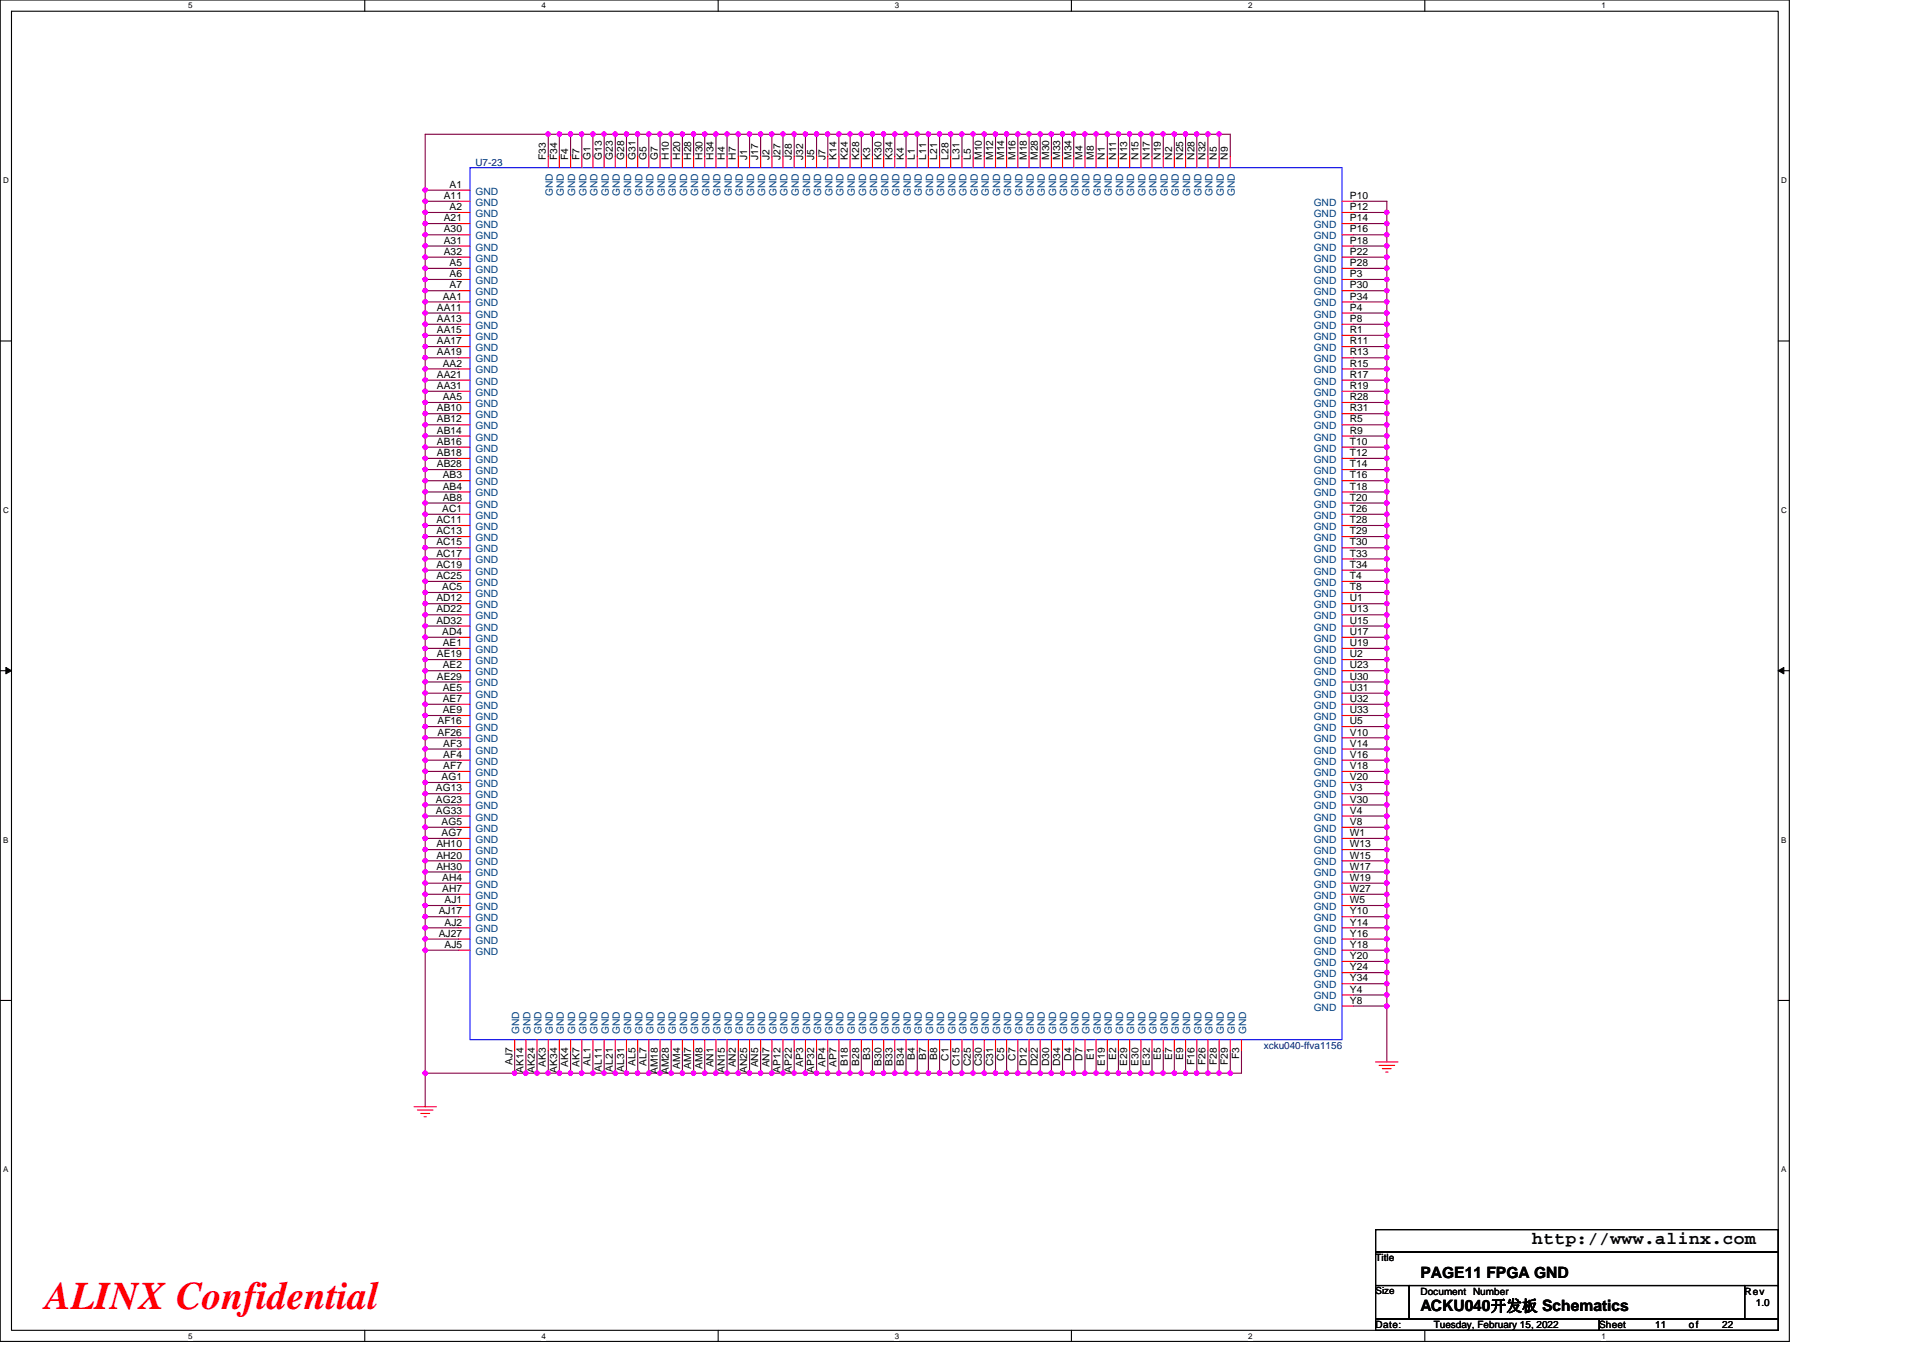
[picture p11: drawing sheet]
<svg xmlns="http://www.w3.org/2000/svg" width="297mm" height="210mm" viewBox="0 0 297 210" stroke-linecap="round" stroke-linejoin="round" font-family="sans-serif">
<defs><g id="words">
<text font-size="6" fill="#f00" x="7" y="202.3">ALINX Confidential</text>
<text font-size="2.8" x="236.7" y="192.3">http://www.alinx.com</text>
<g font-size="2.4">
<text x="219.4" y="197.4">PAGE11 FPGA GND</text>
<text x="219.4" y="202.6">ACKU040开发板 Schematics</text>
</g>
<g font-size="1.5">
<text x="69.4" y="29">A1</text>
<text x="84.3" y="24.7" transform="rotate(-90 84.3 24.7)">F33</text>
<text x="86" y="24.7" transform="rotate(-90 86 24.7)">F34</text>
<text x="87.8" y="24.7" transform="rotate(-90 87.8 24.7)">F4</text>
<text x="89.5" y="24.7" transform="rotate(-90 89.5 24.7)">F7</text>
<text x="91.2" y="24.7" transform="rotate(-90 91.2 24.7)">G1</text>
<text x="93" y="24.7" transform="rotate(-90 93 24.7)">G13</text>
<text x="94.7" y="24.7" transform="rotate(-90 94.7 24.7)">G23</text>
<text x="96.4" y="24.7" transform="rotate(-90 96.4 24.7)">G28</text>
<text x="98.1" y="24.7" transform="rotate(-90 98.1 24.7)">G31</text>
<text x="99.9" y="24.7" transform="rotate(-90 99.9 24.7)">G5</text>
<text x="101.6" y="24.7" transform="rotate(-90 101.6 24.7)">G7</text>
<text x="103.3" y="24.7" transform="rotate(-90 103.3 24.7)">H10</text>
<text x="105" y="24.7" transform="rotate(-90 105 24.7)">H20</text>
<text x="106.8" y="24.7" transform="rotate(-90 106.8 24.7)">H28</text>
<text x="108.5" y="24.7" transform="rotate(-90 108.5 24.7)">H30</text>
<text x="110.2" y="24.7" transform="rotate(-90 110.2 24.7)">H34</text>
<text x="111.9" y="24.7" transform="rotate(-90 111.9 24.7)">H4</text>
<text x="113.7" y="24.7" transform="rotate(-90 113.7 24.7)">H7</text>
<text x="115.4" y="24.7" transform="rotate(-90 115.4 24.7)">J1</text>
<text x="117.1" y="24.7" transform="rotate(-90 117.1 24.7)">J17</text>
<text x="118.9" y="24.7" transform="rotate(-90 118.9 24.7)">J2</text>
<text x="120.6" y="24.7" transform="rotate(-90 120.6 24.7)">J27</text>
<text x="122.3" y="24.7" transform="rotate(-90 122.3 24.7)">J28</text>
<text x="124.1" y="24.7" transform="rotate(-90 124.1 24.7)">J32</text>
<text x="125.8" y="24.7" transform="rotate(-90 125.8 24.7)">J5</text>
<text x="127.5" y="24.7" transform="rotate(-90 127.5 24.7)">J7</text>
<text x="129.2" y="24.7" transform="rotate(-90 129.2 24.7)">K14</text>
<text x="131" y="24.7" transform="rotate(-90 131 24.7)">K24</text>
<text x="132.7" y="24.7" transform="rotate(-90 132.7 24.7)">K28</text>
<text x="134.4" y="24.7" transform="rotate(-90 134.4 24.7)">K3</text>
<text x="136.1" y="24.7" transform="rotate(-90 136.1 24.7)">K30</text>
<text x="137.9" y="24.7" transform="rotate(-90 137.9 24.7)">K34</text>
<text x="139.6" y="24.7" transform="rotate(-90 139.6 24.7)">K4</text>
<text x="141.3" y="24.7" transform="rotate(-90 141.3 24.7)">L1</text>
<text x="143" y="24.7" transform="rotate(-90 143 24.7)">L11</text>
<text x="144.8" y="24.7" transform="rotate(-90 144.8 24.7)">L21</text>
<text x="146.5" y="24.7" transform="rotate(-90 146.5 24.7)">L28</text>
<text x="148.2" y="24.7" transform="rotate(-90 148.2 24.7)">L31</text>
<text x="150" y="24.7" transform="rotate(-90 150 24.7)">L5</text>
<text x="151.7" y="24.7" transform="rotate(-90 151.7 24.7)">M10</text>
<text x="153.4" y="24.7" transform="rotate(-90 153.4 24.7)">M12</text>
<text x="155.1" y="24.7" transform="rotate(-90 155.1 24.7)">M14</text>
<text x="156.9" y="24.7" transform="rotate(-90 156.9 24.7)">M16</text>
<text x="158.6" y="24.7" transform="rotate(-90 158.6 24.7)">M18</text>
<text x="160.3" y="24.7" transform="rotate(-90 160.3 24.7)">M28</text>
<text x="162" y="24.7" transform="rotate(-90 162 24.7)">M30</text>
<text x="163.8" y="24.7" transform="rotate(-90 163.8 24.7)">M33</text>
<text x="165.5" y="24.7" transform="rotate(-90 165.5 24.7)">M34</text>
<text x="167.2" y="24.7" transform="rotate(-90 167.2 24.7)">M4</text>
<text x="168.9" y="24.7" transform="rotate(-90 168.9 24.7)">M8</text>
<text x="170.7" y="24.7" transform="rotate(-90 170.7 24.7)">N1</text>
<text x="172.4" y="24.7" transform="rotate(-90 172.4 24.7)">N11</text>
<text x="174.1" y="24.7" transform="rotate(-90 174.1 24.7)">N13</text>
<text x="175.9" y="24.7" transform="rotate(-90 175.9 24.7)">N15</text>
<text x="177.6" y="24.7" transform="rotate(-90 177.6 24.7)">N17</text>
<text x="179.3" y="24.7" transform="rotate(-90 179.3 24.7)">N19</text>
<text x="181" y="24.7" transform="rotate(-90 181 24.7)">N2</text>
<text x="182.8" y="24.7" transform="rotate(-90 182.8 24.7)">N25</text>
<text x="184.5" y="24.7" transform="rotate(-90 184.5 24.7)">N28</text>
<text x="186.2" y="24.7" transform="rotate(-90 186.2 24.7)">N32</text>
<text x="188" y="24.7" transform="rotate(-90 188 24.7)">N5</text>
<text x="189.7" y="24.7" transform="rotate(-90 189.7 24.7)">N9</text>
<text x="68.6" y="30.7">A11</text>
<text x="68.6" y="34.2">A21</text>
<text x="68.6" y="35.9">A30</text>
<text x="69.4" y="32.5">A2</text>
<text x="208.5" y="30.7">P10</text>
<text x="208.5" y="32.5">P12</text>
<text x="208.5" y="34.2">P14</text>
<text x="208.5" y="35.9">P16</text>
<text x="68.6" y="37.7">A31</text>
<text x="68.6" y="39.4">A32</text>
<text x="69.4" y="41.1">A5</text>
<text x="208.5" y="37.7">P18</text>
<text x="208.5" y="39.4">P22</text>
<text x="208.5" y="41.1">P28</text>
<text x="68.4" y="46.3">AA1</text>
<text x="69.4" y="42.8">A6</text>
<text x="69.4" y="44.6">A7</text>
<text x="208.5" y="42.8">P3</text>
<text x="208.5" y="44.6">P30</text>
<text x="208.5" y="46.3">P34</text>
<text x="67.5" y="48">AA11</text>
<text x="67.5" y="49.7">AA13</text>
<text x="67.5" y="51.5">AA15</text>
<text x="67.5" y="53.2">AA17</text>
<text x="208.5" y="48">P4</text>
<text x="208.5" y="49.7">P8</text>
<text x="208.5" y="51.5">R1</text>
<text x="208.5" y="53.2">R11</text>
<text x="67.5" y="54.9">AA19</text>
<text x="67.5" y="58.4">AA21</text>
<text x="68.4" y="56.6">AA2</text>
<text x="208.5" y="54.9">R13</text>
<text x="208.5" y="56.6">R15</text>
<text x="208.5" y="58.4">R17</text>
<text x="67.5" y="60.1">AA31</text>
<text x="67.5" y="63.6">AB10</text>
<text x="67.5" y="65.3">AB12</text>
<text x="68.4" y="61.8">AA5</text>
<text x="208.5" y="60.1">R19</text>
<text x="208.5" y="61.8">R28</text>
<text x="208.5" y="63.6">R31</text>
<text x="208.5" y="65.3">R5</text>
<text x="67.5" y="67">AB14</text>
<text x="67.5" y="68.7">AB16</text>
<text x="67.5" y="70.5">AB18</text>
<text x="208.5" y="67">R9</text>
<text x="208.5" y="68.7">T10</text>
<text x="208.5" y="70.5">T12</text>
<text x="67.5" y="72.2">AB28</text>
<text x="68.4" y="73.9">AB3</text>
<text x="68.4" y="75.6">AB4</text>
<text x="68.4" y="77.4">AB8</text>
<text x="208.5" y="72.2">T14</text>
<text x="208.5" y="73.9">T16</text>
<text x="208.5" y="75.6">T18</text>
<text x="208.5" y="77.4">T20</text>
<text x="67.4" y="80.8">AC11</text>
<text x="67.4" y="82.6">AC13</text>
<text x="68.3" y="79.1">AC1</text>
<text x="208.5" y="79.1">T26</text>
<text x="208.5" y="80.8">T28</text>
<text x="208.5" y="82.6">T29</text>
<text x="67.4" y="84.3">AC15</text>
<text x="67.4" y="86">AC17</text>
<text x="67.4" y="87.7">AC19</text>
<text x="67.4" y="89.5">AC25</text>
<text x="208.5" y="84.3">T30</text>
<text x="208.5" y="86">T33</text>
<text x="208.5" y="87.7">T34</text>
<text x="208.5" y="89.5">T4</text>
<text x="67.4" y="92.9">AD12</text>
<text x="67.4" y="94.6">AD22</text>
<text x="68.3" y="91.2">AC5</text>
<text x="208.5" y="91.2">T8</text>
<text x="208.5" y="92.9">U1</text>
<text x="208.5" y="94.6">U13</text>
<text x="67.4" y="96.4">AD32</text>
<text x="67.5" y="101.6">AE19</text>
<text x="68.3" y="98.1">AD4</text>
<text x="68.4" y="99.8">AE1</text>
<text x="208.5" y="96.4">U15</text>
<text x="208.5" y="98.1">U17</text>
<text x="208.5" y="99.8">U19</text>
<text x="208.5" y="101.6">U2</text>
<text x="67.5" y="105">AE29</text>
<text x="68.4" y="103.3">AE2</text>
<text x="68.4" y="106.7">AE5</text>
<text x="208.5" y="103.3">U23</text>
<text x="208.5" y="105">U30</text>
<text x="208.5" y="106.7">U31</text>
<text x="67.6" y="111.9">AF16</text>
<text x="67.6" y="113.6">AF26</text>
<text x="68.4" y="108.5">AE7</text>
<text x="68.4" y="110.2">AE9</text>
<text x="208.5" y="108.5">U32</text>
<text x="208.5" y="110.2">U33</text>
<text x="208.5" y="111.9">U5</text>
<text x="208.5" y="113.6">V10</text>
<text x="68.5" y="115.4">AF3</text>
<text x="68.5" y="117.1">AF4</text>
<text x="68.5" y="118.8">AF7</text>
<text x="208.5" y="115.4">V14</text>
<text x="208.5" y="117.1">V16</text>
<text x="208.5" y="118.8">V18</text>
<text x="67.3" y="122.3">AG13</text>
<text x="67.3" y="124">AG23</text>
<text x="67.3" y="125.7">AG33</text>
<text x="68.2" y="120.5">AG1</text>
<text x="208.5" y="120.5">V20</text>
<text x="208.5" y="122.3">V3</text>
<text x="208.5" y="124">V30</text>
<text x="208.5" y="125.7">V4</text>
<text x="67.4" y="130.9">AH10</text>
<text x="68.2" y="127.5">AG5</text>
<text x="68.2" y="129.2">AG7</text>
<text x="208.5" y="127.5">V8</text>
<text x="208.5" y="129.2">W1</text>
<text x="208.5" y="130.9">W13</text>
<text x="67.4" y="132.7">AH20</text>
<text x="67.4" y="134.4">AH30</text>
<text x="68.3" y="136.1">AH4</text>
<text x="68.3" y="137.8">AH7</text>
<text x="208.5" y="132.7">W15</text>
<text x="208.5" y="134.4">W17</text>
<text x="208.5" y="136.1">W19</text>
<text x="208.5" y="137.8">W27</text>
<text x="67.8" y="141.3">AJ17</text>
<text x="68.7" y="139.6">AJ1</text>
<text x="68.7" y="143">AJ2</text>
<text x="208.5" y="139.6">W5</text>
<text x="208.5" y="141.3">Y10</text>
<text x="208.5" y="143">Y14</text>
<text x="67.8" y="144.7">AJ27</text>
<text x="68.7" y="146.5">AJ5</text>
<text x="208.5" y="144.7">Y16</text>
<text x="208.5" y="146.5">Y18</text>
<text x="208.5" y="148.2">Y20</text>
<text x="208.5" y="149.9">Y24</text>
<text x="208.5" y="151.6">Y34</text>
<text x="208.5" y="153.4">Y4</text>
<text x="208.5" y="155.1">Y8</text>
<text x="79.1" y="164.6" transform="rotate(-90 79.1 164.6)">AJ7</text>
<text x="80.9" y="165.7" transform="rotate(-90 80.9 165.7)">AK14</text>
<text x="82.6" y="165.7" transform="rotate(-90 82.6 165.7)">AK24</text>
<text x="84.3" y="164.8" transform="rotate(-90 84.3 164.8)">AK3</text>
<text x="86" y="165.7" transform="rotate(-90 86 165.7)">AK34</text>
<text x="87.8" y="164.8" transform="rotate(-90 87.8 164.8)">AK4</text>
<text x="89.5" y="164.8" transform="rotate(-90 89.5 164.8)">AK7</text>
<text x="91.2" y="164.7" transform="rotate(-90 91.2 164.7)">AL1</text>
<text x="93" y="165.6" transform="rotate(-90 93 165.6)">AL11</text>
<text x="94.7" y="165.6" transform="rotate(-90 94.7 165.6)">AL21</text>
<text x="96.4" y="165.6" transform="rotate(-90 96.4 165.6)">AL31</text>
<text x="98.1" y="164.7" transform="rotate(-90 98.1 164.7)">AL5</text>
<text x="99.9" y="164.7" transform="rotate(-90 99.9 164.7)">AL7</text>
<text x="101.6" y="166" transform="rotate(-90 101.6 166)">AM18</text>
<text x="103.3" y="166" transform="rotate(-90 103.3 166)">AM28</text>
<text x="105" y="165.1" transform="rotate(-90 105 165.1)">AM4</text>
<text x="106.8" y="165.1" transform="rotate(-90 106.8 165.1)">AM7</text>
<text x="108.5" y="165.1" transform="rotate(-90 108.5 165.1)">AM8</text>
<text x="110.2" y="164.9" transform="rotate(-90 110.2 164.9)">AN1</text>
<text x="111.9" y="165.8" transform="rotate(-90 111.9 165.8)">AN15</text>
<text x="113.7" y="164.9" transform="rotate(-90 113.7 164.9)">AN2</text>
<text x="115.4" y="165.8" transform="rotate(-90 115.4 165.8)">AN25</text>
<text x="117.1" y="164.9" transform="rotate(-90 117.1 164.9)">AN5</text>
<text x="118.9" y="164.9" transform="rotate(-90 118.9 164.9)">AN7</text>
<text x="120.6" y="165.7" transform="rotate(-90 120.6 165.7)">AP12</text>
<text x="122.3" y="165.7" transform="rotate(-90 122.3 165.7)">AP22</text>
<text x="124.1" y="164.8" transform="rotate(-90 124.1 164.8)">AP3</text>
<text x="125.8" y="165.7" transform="rotate(-90 125.8 165.7)">AP32</text>
<text x="127.5" y="164.8" transform="rotate(-90 127.5 164.8)">AP4</text>
<text x="129.2" y="164.8" transform="rotate(-90 129.2 164.8)">AP7</text>
<text x="131" y="164.7" transform="rotate(-90 131 164.7)">B18</text>
<text x="132.7" y="164.7" transform="rotate(-90 132.7 164.7)">B28</text>
<text x="134.4" y="163.8" transform="rotate(-90 134.4 163.8)">B3</text>
<text x="136.1" y="164.7" transform="rotate(-90 136.1 164.7)">B30</text>
<text x="137.9" y="164.7" transform="rotate(-90 137.9 164.7)">B33</text>
<text x="139.6" y="164.7" transform="rotate(-90 139.6 164.7)">B34</text>
<text x="141.3" y="163.8" transform="rotate(-90 141.3 163.8)">B4</text>
<text x="143" y="163.8" transform="rotate(-90 143 163.8)">B7</text>
<text x="144.8" y="163.8" transform="rotate(-90 144.8 163.8)">B8</text>
<text x="146.5" y="163.9" transform="rotate(-90 146.5 163.9)">C1</text>
<text x="148.2" y="164.8" transform="rotate(-90 148.2 164.8)">C15</text>
<text x="150" y="164.8" transform="rotate(-90 150 164.8)">C25</text>
<text x="151.7" y="164.8" transform="rotate(-90 151.7 164.8)">C30</text>
<text x="153.4" y="164.8" transform="rotate(-90 153.4 164.8)">C31</text>
<text x="155.1" y="163.9" transform="rotate(-90 155.1 163.9)">C5</text>
<text x="156.9" y="163.9" transform="rotate(-90 156.9 163.9)">C7</text>
<text x="158.6" y="164.8" transform="rotate(-90 158.6 164.8)">D12</text>
<text x="160.3" y="164.8" transform="rotate(-90 160.3 164.8)">D22</text>
<text x="162" y="164.8" transform="rotate(-90 162 164.8)">D30</text>
<text x="163.8" y="164.8" transform="rotate(-90 163.8 164.8)">D34</text>
<text x="165.5" y="163.9" transform="rotate(-90 165.5 163.9)">D4</text>
<text x="167.2" y="163.9" transform="rotate(-90 167.2 163.9)">D7</text>
<text x="168.9" y="163.8" transform="rotate(-90 168.9 163.8)">E1</text>
<text x="170.7" y="164.7" transform="rotate(-90 170.7 164.7)">E19</text>
<text x="172.4" y="163.8" transform="rotate(-90 172.4 163.8)">E2</text>
<text x="174.1" y="164.7" transform="rotate(-90 174.1 164.7)">E29</text>
<text x="175.9" y="164.7" transform="rotate(-90 175.9 164.7)">E30</text>
<text x="177.6" y="164.7" transform="rotate(-90 177.6 164.7)">E32</text>
<text x="179.3" y="163.8" transform="rotate(-90 179.3 163.8)">E5</text>
<text x="181" y="163.8" transform="rotate(-90 181 163.8)">E7</text>
<text x="182.8" y="163.8" transform="rotate(-90 182.8 163.8)">E9</text>
<text x="184.5" y="164.6" transform="rotate(-90 184.5 164.6)">F16</text>
<text x="186.2" y="164.6" transform="rotate(-90 186.2 164.6)">F26</text>
<text x="188" y="164.6" transform="rotate(-90 188 164.6)">F28</text>
<text x="189.7" y="164.6" transform="rotate(-90 189.7 164.6)">F29</text>
<text x="191.4" y="163.7" transform="rotate(-90 191.4 163.7)">F3</text>
<text x="212.5" y="194.9">Title</text>
<text x="212.5" y="200">Size</text>
<text x="219.4" y="200">Document Number</text>
<text x="269.5" y="200">Rev</text>
<text x="271.2" y="201.8">1.0</text>
<text x="212.5" y="205.2">Date:</text>
<text x="221.5" y="205.2">Tuesday, February 15, 2022</text>
<text x="247" y="205.2">Sheet</text>
<text x="255.7" y="205.2">11</text>
<text x="260.9" y="205.2">of</text>
<text x="266" y="205.2">22</text>
</g>
<g font-size="1.5" fill="#000080">
<text x="73.4" y="25.6">U7-23</text>
<text x="195.2" y="162">xcku040-ffva1156</text>
</g>
<g font-size="1.5" fill="#004080">
<text x="73.5" y="30.1">GND</text>
<text x="73.5" y="31.8">GND</text>
<text x="73.5" y="33.5">GND</text>
<text x="73.5" y="35.2">GND</text>
<text x="85.4" y="30.3" transform="rotate(-90 85.4 30.3)">GND</text>
<text x="87.1" y="30.3" transform="rotate(-90 87.1 30.3)">GND</text>
<text x="88.9" y="30.3" transform="rotate(-90 88.9 30.3)">GND</text>
<text x="90.6" y="30.3" transform="rotate(-90 90.6 30.3)">GND</text>
<text x="92.3" y="30.3" transform="rotate(-90 92.3 30.3)">GND</text>
<text x="94" y="30.3" transform="rotate(-90 94 30.3)">GND</text>
<text x="95.8" y="30.3" transform="rotate(-90 95.8 30.3)">GND</text>
<text x="97.5" y="30.3" transform="rotate(-90 97.5 30.3)">GND</text>
<text x="99.2" y="30.3" transform="rotate(-90 99.2 30.3)">GND</text>
<text x="100.9" y="30.3" transform="rotate(-90 100.9 30.3)">GND</text>
<text x="102.7" y="30.3" transform="rotate(-90 102.7 30.3)">GND</text>
<text x="104.4" y="30.3" transform="rotate(-90 104.4 30.3)">GND</text>
<text x="106.1" y="30.3" transform="rotate(-90 106.1 30.3)">GND</text>
<text x="107.9" y="30.3" transform="rotate(-90 107.9 30.3)">GND</text>
<text x="109.6" y="30.3" transform="rotate(-90 109.6 30.3)">GND</text>
<text x="111.3" y="30.3" transform="rotate(-90 111.3 30.3)">GND</text>
<text x="113" y="30.3" transform="rotate(-90 113 30.3)">GND</text>
<text x="114.8" y="30.3" transform="rotate(-90 114.8 30.3)">GND</text>
<text x="116.5" y="30.3" transform="rotate(-90 116.5 30.3)">GND</text>
<text x="118.2" y="30.3" transform="rotate(-90 118.2 30.3)">GND</text>
<text x="119.9" y="30.3" transform="rotate(-90 119.9 30.3)">GND</text>
<text x="121.7" y="30.3" transform="rotate(-90 121.7 30.3)">GND</text>
<text x="123.4" y="30.3" transform="rotate(-90 123.4 30.3)">GND</text>
<text x="125.1" y="30.3" transform="rotate(-90 125.1 30.3)">GND</text>
<text x="126.8" y="30.3" transform="rotate(-90 126.8 30.3)">GND</text>
<text x="128.6" y="30.3" transform="rotate(-90 128.6 30.3)">GND</text>
<text x="130.3" y="30.3" transform="rotate(-90 130.3 30.3)">GND</text>
<text x="132" y="30.3" transform="rotate(-90 132 30.3)">GND</text>
<text x="133.8" y="30.3" transform="rotate(-90 133.8 30.3)">GND</text>
<text x="135.5" y="30.3" transform="rotate(-90 135.5 30.3)">GND</text>
<text x="137.2" y="30.3" transform="rotate(-90 137.2 30.3)">GND</text>
<text x="138.9" y="30.3" transform="rotate(-90 138.9 30.3)">GND</text>
<text x="140.7" y="30.3" transform="rotate(-90 140.7 30.3)">GND</text>
<text x="142.4" y="30.3" transform="rotate(-90 142.4 30.3)">GND</text>
<text x="144.1" y="30.3" transform="rotate(-90 144.1 30.3)">GND</text>
<text x="145.9" y="30.3" transform="rotate(-90 145.9 30.3)">GND</text>
<text x="147.6" y="30.3" transform="rotate(-90 147.6 30.3)">GND</text>
<text x="149.3" y="30.3" transform="rotate(-90 149.3 30.3)">GND</text>
<text x="151" y="30.3" transform="rotate(-90 151 30.3)">GND</text>
<text x="152.8" y="30.3" transform="rotate(-90 152.8 30.3)">GND</text>
<text x="154.5" y="30.3" transform="rotate(-90 154.5 30.3)">GND</text>
<text x="156.2" y="30.3" transform="rotate(-90 156.2 30.3)">GND</text>
<text x="157.9" y="30.3" transform="rotate(-90 157.9 30.3)">GND</text>
<text x="159.7" y="30.3" transform="rotate(-90 159.7 30.3)">GND</text>
<text x="161.4" y="30.3" transform="rotate(-90 161.4 30.3)">GND</text>
<text x="163.1" y="30.3" transform="rotate(-90 163.1 30.3)">GND</text>
<text x="164.8" y="30.3" transform="rotate(-90 164.8 30.3)">GND</text>
<text x="166.6" y="30.3" transform="rotate(-90 166.6 30.3)">GND</text>
<text x="168.3" y="30.3" transform="rotate(-90 168.3 30.3)">GND</text>
<text x="170" y="30.3" transform="rotate(-90 170 30.3)">GND</text>
<text x="171.8" y="30.3" transform="rotate(-90 171.8 30.3)">GND</text>
<text x="173.5" y="30.3" transform="rotate(-90 173.5 30.3)">GND</text>
<text x="175.2" y="30.3" transform="rotate(-90 175.2 30.3)">GND</text>
<text x="176.9" y="30.3" transform="rotate(-90 176.9 30.3)">GND</text>
<text x="178.7" y="30.3" transform="rotate(-90 178.7 30.3)">GND</text>
<text x="180.4" y="30.3" transform="rotate(-90 180.4 30.3)">GND</text>
<text x="182.1" y="30.3" transform="rotate(-90 182.1 30.3)">GND</text>
<text x="183.9" y="30.3" transform="rotate(-90 183.9 30.3)">GND</text>
<text x="185.6" y="30.3" transform="rotate(-90 185.6 30.3)">GND</text>
<text x="187.3" y="30.3" transform="rotate(-90 187.3 30.3)">GND</text>
<text x="189" y="30.3" transform="rotate(-90 189 30.3)">GND</text>
<text x="190.8" y="30.3" transform="rotate(-90 190.8 30.3)">GND</text>
<text x="202.9" y="31.8">GND</text>
<text x="202.9" y="33.5">GND</text>
<text x="202.9" y="35.2">GND</text>
<text x="73.5" y="37">GND</text>
<text x="73.5" y="38.7">GND</text>
<text x="73.5" y="40.4">GND</text>
<text x="202.9" y="37">GND</text>
<text x="202.9" y="38.7">GND</text>
<text x="202.9" y="40.4">GND</text>
<text x="73.5" y="42.2">GND</text>
<text x="73.5" y="43.9">GND</text>
<text x="73.5" y="45.6">GND</text>
<text x="73.5" y="47.3">GND</text>
<text x="202.9" y="42.2">GND</text>
<text x="202.9" y="43.9">GND</text>
<text x="202.9" y="45.6">GND</text>
<text x="202.9" y="47.3">GND</text>
<text x="73.5" y="49.1">GND</text>
<text x="73.5" y="50.8">GND</text>
<text x="73.5" y="52.5">GND</text>
<text x="202.9" y="49.1">GND</text>
<text x="202.9" y="50.8">GND</text>
<text x="202.9" y="52.5">GND</text>
<text x="73.5" y="54.3">GND</text>
<text x="73.5" y="56">GND</text>
<text x="73.5" y="57.7">GND</text>
<text x="73.5" y="59.4">GND</text>
<text x="202.9" y="54.3">GND</text>
<text x="202.9" y="56">GND</text>
<text x="202.9" y="57.7">GND</text>
<text x="202.9" y="59.4">GND</text>
<text x="73.5" y="61.2">GND</text>
<text x="73.5" y="62.9">GND</text>
<text x="73.5" y="64.6">GND</text>
<text x="202.9" y="61.2">GND</text>
<text x="202.9" y="62.9">GND</text>
<text x="202.9" y="64.6">GND</text>
<text x="73.5" y="66.3">GND</text>
<text x="73.5" y="68.1">GND</text>
<text x="73.5" y="69.8">GND</text>
<text x="73.5" y="71.5">GND</text>
<text x="202.9" y="66.3">GND</text>
<text x="202.9" y="68.1">GND</text>
<text x="202.9" y="69.8">GND</text>
<text x="202.9" y="71.5">GND</text>
<text x="73.5" y="73.3">GND</text>
<text x="73.5" y="75">GND</text>
<text x="73.5" y="76.7">GND</text>
<text x="202.9" y="73.3">GND</text>
<text x="202.9" y="75">GND</text>
<text x="202.9" y="76.7">GND</text>
<text x="73.5" y="78.4">GND</text>
<text x="73.5" y="80.2">GND</text>
<text x="73.5" y="81.9">GND</text>
<text x="73.5" y="83.6">GND</text>
<text x="202.9" y="78.4">GND</text>
<text x="202.9" y="80.2">GND</text>
<text x="202.9" y="81.9">GND</text>
<text x="202.9" y="83.6">GND</text>
<text x="73.5" y="85.3">GND</text>
<text x="73.5" y="87.1">GND</text>
<text x="73.5" y="88.8">GND</text>
<text x="202.9" y="85.3">GND</text>
<text x="202.9" y="87.1">GND</text>
<text x="202.9" y="88.8">GND</text>
<text x="73.5" y="90.5">GND</text>
<text x="73.5" y="92.2">GND</text>
<text x="73.5" y="94">GND</text>
<text x="73.5" y="95.7">GND</text>
<text x="202.9" y="90.5">GND</text>
<text x="202.9" y="92.2">GND</text>
<text x="202.9" y="94">GND</text>
<text x="202.9" y="95.7">GND</text>
<text x="73.5" y="97.4">GND</text>
<text x="73.5" y="99.2">GND</text>
<text x="73.5" y="100.9">GND</text>
<text x="202.9" y="97.4">GND</text>
<text x="202.9" y="99.2">GND</text>
<text x="202.9" y="100.9">GND</text>
<text x="73.5" y="102.6">GND</text>
<text x="73.5" y="104.3">GND</text>
<text x="73.5" y="106.1">GND</text>
<text x="73.5" y="107.8">GND</text>
<text x="202.9" y="102.6">GND</text>
<text x="202.9" y="104.3">GND</text>
<text x="202.9" y="106.1">GND</text>
<text x="202.9" y="107.8">GND</text>
<text x="73.5" y="109.5">GND</text>
<text x="73.5" y="111.3">GND</text>
<text x="73.5" y="113">GND</text>
<text x="202.9" y="109.5">GND</text>
<text x="202.9" y="111.3">GND</text>
<text x="202.9" y="113">GND</text>
<text x="73.5" y="114.7">GND</text>
<text x="73.5" y="116.4">GND</text>
<text x="73.5" y="118.2">GND</text>
<text x="73.5" y="119.9">GND</text>
<text x="202.9" y="114.7">GND</text>
<text x="202.9" y="116.4">GND</text>
<text x="202.9" y="118.2">GND</text>
<text x="202.9" y="119.9">GND</text>
<text x="73.5" y="121.6">GND</text>
<text x="73.5" y="123.3">GND</text>
<text x="73.5" y="125.1">GND</text>
<text x="202.9" y="121.6">GND</text>
<text x="202.9" y="123.3">GND</text>
<text x="202.9" y="125.1">GND</text>
<text x="73.5" y="126.8">GND</text>
<text x="73.5" y="128.5">GND</text>
<text x="73.5" y="130.2">GND</text>
<text x="73.5" y="132">GND</text>
<text x="202.9" y="126.8">GND</text>
<text x="202.9" y="128.5">GND</text>
<text x="202.9" y="130.2">GND</text>
<text x="202.9" y="132">GND</text>
<text x="73.5" y="133.7">GND</text>
<text x="73.5" y="135.4">GND</text>
<text x="73.5" y="137.2">GND</text>
<text x="202.9" y="133.7">GND</text>
<text x="202.9" y="135.4">GND</text>
<text x="202.9" y="137.2">GND</text>
<text x="73.5" y="138.9">GND</text>
<text x="73.5" y="140.6">GND</text>
<text x="73.5" y="142.3">GND</text>
<text x="202.9" y="138.9">GND</text>
<text x="202.9" y="140.6">GND</text>
<text x="202.9" y="142.3">GND</text>
<text x="73.5" y="144.1">GND</text>
<text x="73.5" y="145.8">GND</text>
<text x="73.5" y="147.5">GND</text>
<text x="202.9" y="144.1">GND</text>
<text x="202.9" y="145.8">GND</text>
<text x="202.9" y="147.5">GND</text>
<text x="202.9" y="149.2">GND</text>
<text x="202.9" y="151">GND</text>
<text x="202.9" y="152.7">GND</text>
<text x="202.9" y="154.4">GND</text>
<text x="80.2" y="159.8" transform="rotate(-90 80.2 159.8)">GND</text>
<text x="82" y="159.8" transform="rotate(-90 82 159.8)">GND</text>
<text x="83.7" y="159.8" transform="rotate(-90 83.7 159.8)">GND</text>
<text x="85.4" y="159.8" transform="rotate(-90 85.4 159.8)">GND</text>
<text x="87.1" y="159.8" transform="rotate(-90 87.1 159.8)">GND</text>
<text x="88.9" y="159.8" transform="rotate(-90 88.9 159.8)">GND</text>
<text x="90.6" y="159.8" transform="rotate(-90 90.6 159.8)">GND</text>
<text x="92.3" y="159.8" transform="rotate(-90 92.3 159.8)">GND</text>
<text x="94" y="159.8" transform="rotate(-90 94 159.8)">GND</text>
<text x="95.8" y="159.8" transform="rotate(-90 95.8 159.8)">GND</text>
<text x="97.5" y="159.8" transform="rotate(-90 97.5 159.8)">GND</text>
<text x="99.2" y="159.8" transform="rotate(-90 99.2 159.8)">GND</text>
<text x="100.9" y="159.8" transform="rotate(-90 100.9 159.8)">GND</text>
<text x="102.7" y="159.8" transform="rotate(-90 102.7 159.8)">GND</text>
<text x="104.4" y="159.8" transform="rotate(-90 104.4 159.8)">GND</text>
<text x="106.1" y="159.8" transform="rotate(-90 106.1 159.8)">GND</text>
<text x="107.9" y="159.8" transform="rotate(-90 107.9 159.8)">GND</text>
<text x="109.6" y="159.8" transform="rotate(-90 109.6 159.8)">GND</text>
<text x="111.3" y="159.8" transform="rotate(-90 111.3 159.8)">GND</text>
<text x="113" y="159.8" transform="rotate(-90 113 159.8)">GND</text>
<text x="114.8" y="159.8" transform="rotate(-90 114.8 159.8)">GND</text>
<text x="116.5" y="159.8" transform="rotate(-90 116.5 159.8)">GND</text>
<text x="118.2" y="159.8" transform="rotate(-90 118.2 159.8)">GND</text>
<text x="119.9" y="159.8" transform="rotate(-90 119.9 159.8)">GND</text>
<text x="121.7" y="159.8" transform="rotate(-90 121.7 159.8)">GND</text>
<text x="123.4" y="159.8" transform="rotate(-90 123.4 159.8)">GND</text>
<text x="125.1" y="159.8" transform="rotate(-90 125.1 159.8)">GND</text>
<text x="126.8" y="159.8" transform="rotate(-90 126.8 159.8)">GND</text>
<text x="128.6" y="159.8" transform="rotate(-90 128.6 159.8)">GND</text>
<text x="130.3" y="159.8" transform="rotate(-90 130.3 159.8)">GND</text>
<text x="132" y="159.8" transform="rotate(-90 132 159.8)">GND</text>
<text x="133.8" y="159.8" transform="rotate(-90 133.8 159.8)">GND</text>
<text x="135.5" y="159.8" transform="rotate(-90 135.5 159.8)">GND</text>
<text x="137.2" y="159.8" transform="rotate(-90 137.2 159.8)">GND</text>
<text x="138.9" y="159.8" transform="rotate(-90 138.9 159.8)">GND</text>
<text x="140.7" y="159.8" transform="rotate(-90 140.7 159.8)">GND</text>
<text x="142.4" y="159.8" transform="rotate(-90 142.4 159.8)">GND</text>
<text x="144.1" y="159.8" transform="rotate(-90 144.1 159.8)">GND</text>
<text x="145.9" y="159.8" transform="rotate(-90 145.9 159.8)">GND</text>
<text x="147.6" y="159.8" transform="rotate(-90 147.6 159.8)">GND</text>
<text x="149.3" y="159.8" transform="rotate(-90 149.3 159.8)">GND</text>
<text x="151" y="159.8" transform="rotate(-90 151 159.8)">GND</text>
<text x="152.8" y="159.8" transform="rotate(-90 152.8 159.8)">GND</text>
<text x="154.5" y="159.8" transform="rotate(-90 154.5 159.8)">GND</text>
<text x="156.2" y="159.8" transform="rotate(-90 156.2 159.8)">GND</text>
<text x="157.9" y="159.8" transform="rotate(-90 157.9 159.8)">GND</text>
<text x="159.7" y="159.8" transform="rotate(-90 159.7 159.8)">GND</text>
<text x="161.4" y="159.8" transform="rotate(-90 161.4 159.8)">GND</text>
<text x="163.1" y="159.8" transform="rotate(-90 163.1 159.8)">GND</text>
<text x="164.8" y="159.8" transform="rotate(-90 164.8 159.8)">GND</text>
<text x="166.6" y="159.8" transform="rotate(-90 166.6 159.8)">GND</text>
<text x="168.3" y="159.8" transform="rotate(-90 168.3 159.8)">GND</text>
<text x="170" y="159.8" transform="rotate(-90 170 159.8)">GND</text>
<text x="171.8" y="159.8" transform="rotate(-90 171.8 159.8)">GND</text>
<text x="173.5" y="159.8" transform="rotate(-90 173.5 159.8)">GND</text>
<text x="175.2" y="159.8" transform="rotate(-90 175.2 159.8)">GND</text>
<text x="176.9" y="159.8" transform="rotate(-90 176.9 159.8)">GND</text>
<text x="178.7" y="159.8" transform="rotate(-90 178.7 159.8)">GND</text>
<text x="180.4" y="159.8" transform="rotate(-90 180.4 159.8)">GND</text>
<text x="182.1" y="159.8" transform="rotate(-90 182.1 159.8)">GND</text>
<text x="183.9" y="159.8" transform="rotate(-90 183.9 159.8)">GND</text>
<text x="185.6" y="159.8" transform="rotate(-90 185.6 159.8)">GND</text>
<text x="187.3" y="159.8" transform="rotate(-90 187.3 159.8)">GND</text>
<text x="189" y="159.8" transform="rotate(-90 189 159.8)">GND</text>
<text x="190.8" y="159.8" transform="rotate(-90 190.8 159.8)">GND</text>
<text x="192.5" y="159.8" transform="rotate(-90 192.5 159.8)">GND</text>
<text x="202.9" y="156.1">GND</text>
</g>
<g font-size="1.2">
<text x="29.1" y="1.3">5</text>
<text x="83.6" y="1.3">4</text>
<text x="138.2" y="1.3">3</text>
<text x="192.8" y="1.3">2</text>
<text x="247.4" y="1.3">1</text>
<text x=".5" y="28.3">D</text>
<text x="275.1" y="28.3">D</text>
<text x=".5" y="79.2">C</text>
<text x="275.1" y="79.2">C</text>
<text x=".5" y="130.2">B</text>
<text x="275.1" y="130.2">B</text>
<text x=".5" y="181.1">A</text>
<text x="275.1" y="181.1">A</text>
<text x="29.1" y="206.8">5</text>
<text x="83.6" y="206.8">4</text>
<text x="138.2" y="206.8">3</text>
<text x="192.8" y="206.8">2</text>
<text x="247.4" y="206.8">1</text>
</g>
</g></defs>
<path d="M0 0h276.4v207.3h-276.4zM1.8 1.7h272.9v203.8h-272.9z" fill="none" stroke="#000" stroke-width=".17"/>
<g fill="#fff">
<path d="M29.1 .2h.6v1.4h-.6z"/>
<path d="M29.1 205.7h.6v1.4h-.6z"/>
</g>
<path d="M56.3 0v1.7M56.3 205.5v1.8" fill="none" stroke="#000" stroke-width=".17"/>
<g fill="#fff">
<path d="M83.6 .2h.7v1.4h-.7z"/>
<path d="M83.6 205.7h.7v1.4h-.7z"/>
</g>
<path d="M110.9 0v1.7M110.9 205.5v1.8" fill="none" stroke="#000" stroke-width=".17"/>
<g fill="#fff">
<path d="M138.2 .2h.7v1.4h-.7z"/>
<path d="M138.2 205.7h.7v1.4h-.7z"/>
</g>
<path d="M165.5 0v1.7M165.5 205.5v1.8" fill="none" stroke="#000" stroke-width=".17"/>
<g fill="#fff">
<path d="M192.8 .2h.6v1.4h-.6z"/>
<path d="M192.8 205.7h.6v1.4h-.6z"/>
</g>
<path d="M220.1 0v1.7M220.1 205.5v1.8" fill="none" stroke="#000" stroke-width=".17"/>
<g fill="#fff">
<path d="M247.4 .2h.6v1.4h-.6z"/>
<path d="M247.4 205.7h.6v1.4h-.6z"/>
<path d="M.5 27.2h.8v1.4h-.8z"/>
<path d="M275.1 27.2h.9v1.4h-.9z"/>
<path d="M.5 78.1h.8v1.4h-.8z"/>
<path d="M275.1 78.1h.9v1.4h-.9z"/>
</g>
<path d="M0 52.7h1.8M274.7 52.7h1.7" fill="none" stroke="#000" stroke-width=".17"/>
<g fill="#fff">
<path d="M.5 129.1h.8v1.4h-.8z"/>
<path d="M275.1 129.1h.8v1.4h-.8z"/>
</g>
<path d="M0 103.6h1.8M274.7 103.6h1.7" fill="none" stroke="#000" stroke-width=".17"/>
<path d="M.9 103.1l.9 .5-.9 .5zM274.7 103.6l.8-.5v1z" fill="#000" stroke="#000" stroke-width=".15"/>
<g fill="#fff">
<path d="M.5 180h.8v1.4h-.8z"/>
<path d="M275.1 180h.8v1.4h-.8z"/>
</g>
<path d="M0 154.6h1.8M274.7 154.6h1.7M212.5 190h62.2v3.5h-62.2zM212.5 193.5h62.2v5.1h-62.2zM212.5 198.6h5.2v5.2h-5.2zM217.7 198.6h51.8v5.2h-51.8zM269.5 198.6h5.2v5.2h-5.2zM212.5 203.8h34.5v1.7h-34.5zM247 203.8h27.7v1.7h-27.7z" fill="none" stroke="#000" stroke-width=".17"/>
<g fill="none" stroke="#800040" stroke-width=".17">
<path d="M65.7 29.4h5.2M65.7 31.1h5.2M65.7 32.8h5.2M65.7 34.5h5.2M65.7 36.3h5.2M65.7 38h5.2M65.7 39.7h5.2M65.7 29.4v10.3M65.7 39.7v1.8M84.7 20.7v3.5M84.7 20.7h1.7M84.7 20.7h-19v8.7"/>
<path d="M86.4 20.7v3.5M86.4 20.7h1.7M88.1 20.7v3.5M88.1 20.7h5.2M89.9 20.7v3.5M91.6 20.7v3.5M93.3 20.7v3.5M93.3 20.7h1.7M95 20.7v3.5M95 20.7h1.8M96.8 20.7v3.5M96.8 20.7h1.7"/>
<path d="M98.5 20.7h3.5M98.5 20.7v3.5M100.2 20.7v3.5M102 20.7h3.4M102 20.7v3.5M103.7 20.7v3.5M105.4 20.7v3.5M105.4 20.7h1.7M107.1 20.7v3.5M107.1 20.7h1.8M108.9 20.7v3.5M108.9 20.7h3.4"/>
<path d="M110.6 20.7v3.5M112.3 20.7v3.5M112.3 20.7h6.9M114 20.7v3.5M115.8 20.7v3.5M117.5 20.7v3.5M119.2 20.7v3.5M119.2 20.7h1.7M120.9 20.7v3.5M120.9 20.7h5.2M122.7 20.7v3.5M124.4 20.7v3.5"/>
<path d="M126.1 20.7v3.5M126.1 20.7h3.5M127.9 20.7v3.5M129.6 20.7v3.5M129.6 20.7h3.5M131.3 20.7v3.5M133.1 20.7v3.5M133.1 20.7h1.7M134.8 20.7v3.5M134.8 20.7h5.2M136.5 20.7v3.5M138.2 20.7v3.5"/>
<path d="M140 20.7v3.5M140 20.7h5.1M141.7 20.7v3.5M143.4 20.7v3.5M145.1 20.7v3.5M145.1 20.7h1.8M146.9 20.7v3.5M146.9 20.7h3.4M148.6 20.7v3.5M150.3 20.7v3.5M150.3 20.7h5.2M152 20.7v3.5"/>
<path d="M153.8 20.7v3.5M155.5 20.7v3.5M155.5 20.7h1.7M157.2 20.7v3.5M157.2 20.7h1.8M159 20.7v3.5M159 20.7h3.4M160.7 20.7v3.5M162.4 20.7v3.5M162.4 20.7h6.9M164.1 20.7v3.5M165.9 20.7v3.5"/>
<path d="M167.6 20.7v3.5M169.3 20.7h1.7M169.3 20.7v3.5M171 20.7v3.5M171 20.7h1.8M172.8 20.7v3.5M172.8 20.7h1.7M174.5 20.7h3.4M174.5 20.7v3.5M176.2 20.7v3.5M177.9 20.7v3.5M177.9 20.7h1.8"/>
<path d="M179.7 20.7v3.5M179.7 20.7h3.4M181.4 20.7v3.5M183.1 20.7h1.8M183.1 20.7v3.5M186.6 20.7v3.5M186.6 20.7h1.7M186.6 20.7h-1.7v3.5M188.3 20.7h1.7v3.5M188.3 20.7v3.5M209 31.1h5.2v6.9M209 32.8h5.2"/>
<path d="M209 34.5h5.2M209 36.3h5.2M209 38h5.2M209 39.7h5.2M214.2 38v1.7M214.2 39.7v1.8M65.7 43.2h5.2M65.7 44.9h5.2M65.7 46.7h5.2M65.7 48.4h5.2M65.7 50.1h5.2M65.7 51.8h5.2"/>
<path d="M65.7 53.6h5.2M65.7 55.3h5.2M65.7 57h5.2M65.7 58.7h5.2M65.7 41.5h5.2M65.7 51.8v3.5M65.7 44.9v6.9M65.7 43.2v1.7M65.7 55.3v6.9M65.7 41.5v1.7M209 41.5h5.2M209 43.2h5.2"/>
<path d="M209 44.9h5.2M209 46.7h5.2M209 48.4h5.2M209 50.1h5.2M209 51.8h5.2M209 53.6h5.2M209 55.3h5.2M209 57h5.2M209 58.7h5.2M214.2 43.2v1.7M214.2 41.5v1.7M214.2 46.7v1.7"/>
<path d="M214.2 44.9v1.8M214.2 48.4v3.4M214.2 57v1.7M214.2 51.8v3.5M214.2 55.3v1.7M214.2 58.7v1.8M65.7 60.5h5.2M65.7 62.2h5.2M65.7 63.9h5.2M65.7 65.6h5.2M65.7 67.4h5.2M65.7 69.1h5.2"/>
<path d="M65.7 70.8h5.2M65.7 72.6h5.2M65.7 74.3h5.2M65.7 76h5.2M65.7 77.7h5.2M65.7 79.5h5.2M65.7 72.6v10.3M65.7 62.2v10.4M209 60.5h5.2M209 62.2h5.2M209 63.9h5.2M209 65.6h5.2"/>
<path d="M209 67.4h5.2M209 69.1h5.2M209 70.8h5.2M209 72.6h5.2M209 74.3h5.2M209 76h5.2M209 77.7h5.2M209 79.5h5.2M214.2 62.2v3.4M214.2 60.5v1.7M214.2 65.6v1.8M214.2 70.8v1.8"/>
<path d="M214.2 69.1v1.7M214.2 67.4v1.7M214.2 77.7v1.8M214.2 74.3v1.7M214.2 76v1.7M214.2 72.6v1.7M214.2 79.5v1.7M65.7 81.2h5.2M65.7 82.9h5.2M65.7 84.6h5.2M65.7 86.4h5.2M65.7 88.1h5.2"/>
<path d="M65.7 89.8h5.2M65.7 91.5h5.2M65.7 93.3h5.2M65.7 95h5.2M65.7 96.7h5.2M65.7 98.5h5.2M65.7 89.8v6.9M65.7 96.7v3.5M65.7 82.9v6.9M209 81.2h5.2M209 82.9h5.2M209 84.6h5.2"/>
<path d="M209 86.4h5.2M209 88.1h5.2M209 89.8h5.2M209 91.5h5.2M209 93.3h5.2M209 95h5.2M209 96.7h5.2M209 98.5h5.2M214.2 81.2v5.2M214.2 89.8v3.5M214.2 88.1v1.7M214.2 86.4v1.7"/>
<path d="M214.2 98.5v1.7M214.2 96.7v1.8M214.2 93.3v3.4M65.7 103.6h5.2M65.7 105.4h5.2M65.7 107.1h5.2M65.7 108.8h5.2M65.7 110.6h5.2M65.7 112.3h5.2M65.7 114h5.2M65.7 115.7h5.2M65.7 117.5h5.2"/>
<path d="M65.7 119.2h5.2M65.7 100.2h5.2M65.7 101.9h5.2M65.7 103.6v1.8M65.7 119.2v3.4M65.7 115.7v1.8M65.7 117.5v1.7M65.7 105.4v10.3M65.7 100.2v1.7M65.7 101.9v1.7M209 100.2h5.2M209 101.9h5.2"/>
<path d="M209 103.6h5.2M209 105.4h5.2M209 107.1h5.2M209 108.8h5.2M209 110.6h5.2M209 112.3h5.2M209 114h5.2M209 115.7h5.2M209 117.5h5.2M209 119.2h5.2M214.2 100.2v1.7M214.2 105.4v1.7"/>
<path d="M214.2 103.6v1.8M214.2 101.9v1.7M214.2 110.6v3.4M214.2 108.8v1.8M214.2 107.1v1.7M214.2 114v1.7M214.2 117.5v1.7M214.2 115.7v1.8M214.2 119.2v1.7M65.7 120.9h5.2M65.7 122.6h5.2M65.7 124.4h5.2"/>
<path d="M65.7 126.1h5.2M65.7 127.8h5.2M65.7 129.5h5.2M65.7 131.3h5.2M65.7 133h5.2M65.7 134.7h5.2M65.7 136.5h5.2M65.7 138.2h5.2M65.7 139.9h5.2M65.7 124.4v8.6M65.7 139.9v6.9M65.7 122.6v1.8"/>
<path d="M65.7 133v6.9M209 120.9h5.2M209 122.6h5.2M209 124.4h5.2M209 126.1h5.2M209 127.8h5.2M209 129.5h5.2M209 131.3h5.2M209 133h5.2M209 134.7h5.2M209 136.5h5.2M209 138.2h5.2"/>
<path d="M209 139.9h5.2M214.2 122.6v1.8M214.2 126.1v1.7M214.2 124.4v1.7M214.2 120.9v1.7M214.2 131.3v3.4M214.2 129.5v1.8M214.2 127.8v1.7M214.2 139.9v1.7M214.2 134.7v5.2M65.7 141.6h5.2M65.7 143.4h5.2"/>
<path d="M65.7 145.1h5.2M65.7 146.8h5.2M65.7 146.8v19M209 141.6h5.2M209 143.4h5.2M209 145.1h5.2M209 146.8h5.2M209 148.5h5.2M209 150.3h5.2M209 152h5.2M209 153.7h5.2M209 155.4h5.2"/>
<path d="M214.2 141.6v1.8M214.2 145.1v3.4M214.2 143.4v1.7M214.2 152v3.4M214.2 148.5v1.8M214.2 150.3v1.7M214.2 155.4v8.7M65.7 165.8v5.2M65.7 165.8h13.8M79.5 162.4v3.4h3.4M81.2 162.4v3.4M82.9 162.4v3.4"/>
<path d="M82.9 165.8h1.8M84.7 162.4v3.4M84.7 165.8h3.4M86.4 162.4v3.4M88.1 162.4v3.4M88.1 165.8h1.8M89.9 162.4v3.4h1.7M91.6 162.4v3.4M91.6 165.8h3.4M93.3 162.4v3.4M95 162.4v3.4M95 165.8h1.8"/>
<path d="M96.8 162.4v3.4M96.8 165.8h3.4M98.5 162.4v3.4M100.2 162.4v3.4M100.2 165.8h3.5M102 162.4v3.4M103.7 162.4v3.4M103.7 165.8h1.7M105.4 165.8h3.5M105.4 162.4v3.4M107.1 162.4v3.4M108.9 162.4v3.4"/>
<path d="M108.9 165.8h5.1M110.6 162.4v3.4M112.3 162.4v3.4M114 162.4v3.4M114 165.8h1.8M115.8 162.4v3.4h3.4M117.5 162.4v3.4M119.2 162.4v3.4M119.2 165.8h1.7M120.9 162.4v3.4M120.9 165.8h5.2M122.7 162.4v3.4"/>
<path d="M124.4 162.4v3.4M126.1 162.4v3.4M126.1 165.8h7M127.9 162.4v3.4M129.6 162.4v3.4M131.3 162.4v3.4M133.1 162.4v3.4M133.1 165.8h5.1M134.8 162.4v3.4M136.5 162.4v3.4M138.2 162.4v3.4M138.2 165.8h1.8"/>
<path d="M140 162.4v3.4M140 165.8h1.7M141.7 162.4v3.4h1.7M143.4 162.4v3.4M143.4 165.8h3.5M145.1 162.4v3.4M146.9 162.4v3.4M146.9 165.8h3.4M148.6 162.4v3.4M150.3 162.4v3.4M150.3 165.8h1.7M152 162.4v3.4"/>
<path d="M152 165.8h1.8M153.8 162.4v3.4M153.8 165.8h1.7M155.5 162.4v3.4M155.5 165.8h3.5M157.2 162.4v3.4M159 162.4v3.4M159 165.8h3.4M160.7 162.4v3.4M162.4 162.4v3.4M162.4 165.8h3.5M164.1 162.4v3.4"/>
<path d="M165.9 162.4v3.4M165.9 165.8h1.7M167.6 162.4v3.4h3.4M169.3 162.4v3.4M171 162.4v3.4M171 165.8h1.8M172.8 162.4v3.4h1.7M174.5 162.4v3.4M174.5 165.8h3.4M176.2 162.4v3.4M177.9 162.4v3.4h3.5M179.7 162.4v3.4"/>
<path d="M181.4 162.4v3.4M181.4 165.8h1.7M183.1 165.8h1.8M183.1 162.4v3.4M184.9 162.4v3.4M184.9 165.8h3.4M186.6 162.4v3.4M188.3 162.4v3.4h1.7M191.8 162.4v3.4h-1.8v-3.4"/>
</g>
<g fill="#f0f" stroke="#f0f" stroke-width=".17">
<circle cx="214.2" cy="32.8" r=".34"/>
<circle cx="214.2" cy="34.5" r=".34"/>
<circle cx="214.2" cy="36.3" r=".33"/>
<circle cx="214.2" cy="39.7" r=".34"/>
<circle cx="214.2" cy="44.9" r=".33"/>
<circle cx="214.2" cy="38" r=".34"/>
<circle cx="214.2" cy="43.2" r=".34"/>
<circle cx="214.2" cy="41.4" r=".34"/>
<circle cx="214.2" cy="50.1" r=".34"/>
<circle cx="214.2" cy="48.4" r=".34"/>
<circle cx="214.2" cy="46.6" r=".34"/>
<circle cx="214.2" cy="53.5" r=".33"/>
<circle cx="214.2" cy="51.8" r=".34"/>
<circle cx="214.2" cy="57" r=".34"/>
<circle cx="214.2" cy="55.3" r=".34"/>
<circle cx="214.2" cy="63.9" r=".34"/>
<circle cx="214.2" cy="62.2" r=".33"/>
<circle cx="214.2" cy="60.4" r=".34"/>
<circle cx="214.2" cy="58.7" r=".34"/>
<circle cx="214.2" cy="65.6" r=".34"/>
<circle cx="214.2" cy="67.3" r=".34"/>
<circle cx="214.2" cy="72.5" r=".34"/>
<circle cx="214.2" cy="70.8" r=".33"/>
<circle cx="214.2" cy="69.1" r=".34"/>
<circle cx="214.2" cy="76" r=".34"/>
<circle cx="214.2" cy="79.4" r=".33"/>
<circle cx="214.2" cy="77.7" r=".34"/>
<circle cx="214.2" cy="74.3" r=".34"/>
<circle cx="214.2" cy="82.9" r=".34"/>
<circle cx="214.2" cy="84.6" r=".34"/>
<circle cx="214.2" cy="81.2" r=".34"/>
<circle cx="214.2" cy="91.5" r=".34"/>
<circle cx="214.2" cy="89.8" r=".34"/>
<circle cx="214.2" cy="88.1" r=".33"/>
<circle cx="214.2" cy="86.4" r=".34"/>
<circle cx="214.2" cy="100.2" r=".34"/>
<circle cx="214.2" cy="98.4" r=".34"/>
<circle cx="214.2" cy="96.7" r=".33"/>
<circle cx="214.2" cy="95" r=".34"/>
<circle cx="214.2" cy="93.3" r=".34"/>
<circle cx="214.2" cy="101.9" r=".34"/>
<circle cx="214.2" cy="107.1" r=".34"/>
<circle cx="214.2" cy="105.4" r=".33"/>
<circle cx="214.2" cy="103.6" r=".34"/>
<circle cx="214.2" cy="112.3" r=".34"/>
<circle cx="214.2" cy="110.5" r=".34"/>
<circle cx="214.2" cy="108.8" r=".34"/>
<circle cx="214.2" cy="114" r=".33"/>
<circle cx="214.2" cy="119.2" r=".34"/>
<circle cx="214.2" cy="117.5" r=".34"/>
<circle cx="214.2" cy="115.7" r=".34"/>
<circle cx="214.2" cy="122.6" r=".33"/>
<circle cx="214.2" cy="124.4" r=".34"/>
<circle cx="214.2" cy="127.8" r=".34"/>
<circle cx="214.2" cy="126.1" r=".34"/>
<circle cx="214.2" cy="120.9" r=".34"/>
<circle cx="214.2" cy="133" r=".34"/>
<circle cx="214.2" cy="131.3" r=".33"/>
<circle cx="214.2" cy="129.5" r=".34"/>
<circle cx="214.2" cy="134.7" r=".34"/>
<circle cx="214.2" cy="136.4" r=".34"/>
<circle cx="214.2" cy="138.2" r=".34"/>
<circle cx="214.2" cy="141.6" r=".34"/>
<circle cx="214.2" cy="139.9" r=".33"/>
<circle cx="214.2" cy="143.4" r=".34"/>
<circle cx="214.2" cy="146.8" r=".34"/>
<circle cx="214.2" cy="145.1" r=".34"/>
<circle cx="214.2" cy="150.3" r=".34"/>
<circle cx="214.2" cy="152" r=".34"/>
<circle cx="214.2" cy="153.7" r=".34"/>
<circle cx="214.2" cy="148.5" r=".33"/>
<circle cx="214.2" cy="155.4" r=".34"/>
<circle cx="65.7" cy="146.8" r=".34"/>
<circle cx="65.7" cy="165.8" r=".33"/>
<circle cx="65.7" cy="107.1" r=".34"/>
<circle cx="65.7" cy="108.8" r=".34"/>
<circle cx="65.7" cy="110.5" r=".34"/>
<circle cx="65.7" cy="112.3" r=".34"/>
<circle cx="65.7" cy="114" r=".33"/>
<circle cx="65.7" cy="115.7" r=".34"/>
<circle cx="65.7" cy="117.5" r=".34"/>
<circle cx="65.7" cy="119.2" r=".34"/>
<circle cx="65.7" cy="120.9" r=".34"/>
<circle cx="65.7" cy="122.6" r=".33"/>
<circle cx="65.7" cy="124.4" r=".34"/>
<circle cx="65.7" cy="126.1" r=".34"/>
<circle cx="65.7" cy="127.8" r=".34"/>
<circle cx="65.7" cy="129.5" r=".34"/>
<circle cx="65.7" cy="131.3" r=".33"/>
<circle cx="65.7" cy="133" r=".34"/>
<circle cx="65.7" cy="134.7" r=".34"/>
<circle cx="65.7" cy="136.4" r=".34"/>
<circle cx="65.7" cy="138.2" r=".34"/>
<circle cx="65.7" cy="139.9" r=".33"/>
<circle cx="65.7" cy="141.6" r=".34"/>
<circle cx="65.7" cy="143.4" r=".34"/>
<circle cx="65.7" cy="145.1" r=".34"/>
<circle cx="65.7" cy="105.4" r=".33"/>
<circle cx="65.7" cy="103.6" r=".34"/>
<circle cx="65.7" cy="43.2" r=".34"/>
<circle cx="65.7" cy="44.9" r=".33"/>
<circle cx="65.7" cy="46.6" r=".34"/>
<circle cx="65.7" cy="48.4" r=".34"/>
<circle cx="65.7" cy="50.1" r=".34"/>
<circle cx="65.7" cy="55.3" r=".34"/>
<circle cx="65.7" cy="57" r=".34"/>
<circle cx="65.7" cy="58.7" r=".34"/>
<circle cx="65.7" cy="60.4" r=".34"/>
<circle cx="65.7" cy="62.2" r=".33"/>
<circle cx="65.7" cy="63.9" r=".34"/>
<circle cx="65.7" cy="65.6" r=".34"/>
<circle cx="65.7" cy="67.3" r=".34"/>
<circle cx="65.7" cy="69.1" r=".34"/>
<circle cx="65.7" cy="70.8" r=".33"/>
<circle cx="65.7" cy="72.5" r=".34"/>
<circle cx="65.7" cy="74.3" r=".34"/>
<circle cx="65.7" cy="76" r=".34"/>
<circle cx="65.7" cy="77.7" r=".34"/>
<circle cx="65.7" cy="79.4" r=".33"/>
<circle cx="65.7" cy="81.2" r=".34"/>
<circle cx="65.7" cy="82.9" r=".34"/>
<circle cx="65.7" cy="84.6" r=".34"/>
<circle cx="65.7" cy="86.4" r=".34"/>
<circle cx="65.7" cy="88.1" r=".33"/>
<circle cx="65.7" cy="89.8" r=".34"/>
<circle cx="65.7" cy="91.5" r=".34"/>
<circle cx="65.7" cy="93.3" r=".34"/>
<circle cx="65.7" cy="95" r=".34"/>
<circle cx="65.7" cy="96.7" r=".33"/>
<circle cx="65.7" cy="98.4" r=".34"/>
<circle cx="65.7" cy="100.2" r=".34"/>
<circle cx="65.7" cy="101.9" r=".34"/>
<circle cx="65.7" cy="53.5" r=".33"/>
<circle cx="65.7" cy="51.8" r=".34"/>
<circle cx="65.7" cy="29.4" r=".34"/>
<circle cx="65.7" cy="31.1" r=".34"/>
<circle cx="65.7" cy="32.8" r=".34"/>
<circle cx="65.7" cy="34.5" r=".34"/>
<circle cx="65.7" cy="36.3" r=".33"/>
<circle cx="65.7" cy="38" r=".34"/>
<circle cx="65.7" cy="39.7" r=".34"/>
<circle cx="65.7" cy="41.4" r=".34"/>
<circle cx="79.5" cy="165.8" r=".33"/>
<circle cx="188.3" cy="165.8" r=".33"/>
<circle cx="190" cy="165.8" r=".33"/>
<circle cx="183.1" cy="165.8" r=".33"/>
<circle cx="184.8" cy="165.8" r=".33"/>
<circle cx="186.6" cy="165.8" r=".33"/>
<circle cx="179.7" cy="165.8" r=".33"/>
<circle cx="181.4" cy="165.8" r=".33"/>
<circle cx="172.8" cy="165.8" r=".33"/>
<circle cx="174.5" cy="165.8" r=".33"/>
<circle cx="176.2" cy="165.8" r=".33"/>
<circle cx="177.9" cy="165.8" r=".33"/>
<circle cx="169.3" cy="165.8" r=".33"/>
<circle cx="171" cy="165.8" r=".33"/>
<circle cx="141.7" cy="165.8" r=".33"/>
<circle cx="143.4" cy="165.8" r=".33"/>
<circle cx="145.1" cy="165.8" r=".33"/>
<circle cx="146.9" cy="165.8" r=".33"/>
<circle cx="148.6" cy="165.8" r=".33"/>
<circle cx="150.3" cy="165.8" r=".33"/>
<circle cx="152" cy="165.8" r=".33"/>
<circle cx="153.8" cy="165.8" r=".33"/>
<circle cx="155.5" cy="165.8" r=".33"/>
<circle cx="157.2" cy="165.8" r=".33"/>
<circle cx="158.9" cy="165.8" r=".33"/>
<circle cx="160.7" cy="165.8" r=".33"/>
<circle cx="162.4" cy="165.8" r=".33"/>
<circle cx="164.1" cy="165.8" r=".33"/>
<circle cx="165.8" cy="165.8" r=".33"/>
<circle cx="167.6" cy="165.8" r=".33"/>
<circle cx="134.8" cy="165.8" r=".33"/>
<circle cx="129.6" cy="165.8" r=".33"/>
<circle cx="127.8" cy="165.8" r=".33"/>
<circle cx="126.1" cy="165.8" r=".33"/>
<circle cx="122.7" cy="165.8" r=".33"/>
<circle cx="117.5" cy="165.8" r=".33"/>
<circle cx="119.2" cy="165.8" r=".33"/>
<circle cx="120.9" cy="165.8" r=".33"/>
<circle cx="124.4" cy="165.8" r=".33"/>
<circle cx="131.3" cy="165.8" r=".33"/>
<circle cx="133" cy="165.8" r=".33"/>
<circle cx="136.5" cy="165.8" r=".33"/>
<circle cx="138.2" cy="165.8" r=".33"/>
<circle cx="139.9" cy="165.8" r=".33"/>
<circle cx="110.6" cy="165.8" r=".33"/>
<circle cx="98.5" cy="165.8" r=".33"/>
<circle cx="95" cy="165.8" r=".33"/>
<circle cx="89.9" cy="165.8" r=".33"/>
<circle cx="91.6" cy="165.8" r=".33"/>
<circle cx="93.3" cy="165.8" r=".33"/>
<circle cx="96.8" cy="165.8" r=".33"/>
<circle cx="100.2" cy="165.8" r=".33"/>
<circle cx="101.9" cy="165.8" r=".33"/>
<circle cx="103.7" cy="165.8" r=".33"/>
<circle cx="105.4" cy="165.8" r=".33"/>
<circle cx="107.1" cy="165.8" r=".33"/>
<circle cx="108.9" cy="165.8" r=".33"/>
<circle cx="112.3" cy="165.8" r=".33"/>
<circle cx="114" cy="165.8" r=".33"/>
<circle cx="115.8" cy="165.8" r=".33"/>
<circle cx="88.1" cy="165.8" r=".33"/>
<circle cx="81.2" cy="165.8" r=".33"/>
<circle cx="83" cy="165.8" r=".33"/>
<circle cx="84.7" cy="165.8" r=".33"/>
<circle cx="86.4" cy="165.8" r=".33"/>
<circle cx="84.7" cy="20.7" r=".34"/>
<circle cx="188.3" cy="20.7" r=".34"/>
<circle cx="186.6" cy="20.7" r=".34"/>
<circle cx="177.9" cy="20.7" r=".34"/>
<circle cx="179.7" cy="20.7" r=".34"/>
<circle cx="181.4" cy="20.7" r=".34"/>
<circle cx="183.1" cy="20.7" r=".34"/>
<circle cx="184.8" cy="20.7" r=".34"/>
<circle cx="171" cy="20.7" r=".34"/>
<circle cx="172.8" cy="20.7" r=".34"/>
<circle cx="174.5" cy="20.7" r=".34"/>
<circle cx="176.2" cy="20.7" r=".34"/>
<circle cx="165.8" cy="20.7" r=".34"/>
<circle cx="164.1" cy="20.7" r=".34"/>
<circle cx="152" cy="20.7" r=".34"/>
<circle cx="153.8" cy="20.7" r=".34"/>
<circle cx="155.5" cy="20.7" r=".34"/>
<circle cx="157.2" cy="20.7" r=".34"/>
<circle cx="158.9" cy="20.7" r=".34"/>
<circle cx="160.7" cy="20.7" r=".34"/>
<circle cx="162.4" cy="20.7" r=".34"/>
<circle cx="167.6" cy="20.7" r=".34"/>
<circle cx="169.3" cy="20.7" r=".34"/>
<circle cx="136.5" cy="20.7" r=".34"/>
<circle cx="141.7" cy="20.7" r=".34"/>
<circle cx="131.3" cy="20.7" r=".34"/>
<circle cx="133" cy="20.7" r=".34"/>
<circle cx="134.8" cy="20.7" r=".34"/>
<circle cx="138.2" cy="20.7" r=".34"/>
<circle cx="139.9" cy="20.7" r=".34"/>
<circle cx="143.4" cy="20.7" r=".34"/>
<circle cx="145.1" cy="20.7" r=".34"/>
<circle cx="146.9" cy="20.7" r=".34"/>
<circle cx="148.6" cy="20.7" r=".34"/>
<circle cx="150.3" cy="20.7" r=".34"/>
<circle cx="124.4" cy="20.7" r=".34"/>
<circle cx="122.7" cy="20.7" r=".34"/>
<circle cx="115.8" cy="20.7" r=".34"/>
<circle cx="108.9" cy="20.7" r=".34"/>
<circle cx="114" cy="20.7" r=".34"/>
<circle cx="112.3" cy="20.7" r=".34"/>
<circle cx="110.6" cy="20.7" r=".34"/>
<circle cx="117.5" cy="20.7" r=".34"/>
<circle cx="119.2" cy="20.7" r=".34"/>
<circle cx="120.9" cy="20.7" r=".34"/>
<circle cx="126.1" cy="20.7" r=".34"/>
<circle cx="127.8" cy="20.7" r=".34"/>
<circle cx="129.6" cy="20.7" r=".34"/>
<circle cx="96.8" cy="20.7" r=".34"/>
<circle cx="89.8" cy="20.7" r=".34"/>
<circle cx="88.1" cy="20.7" r=".34"/>
<circle cx="91.6" cy="20.7" r=".34"/>
<circle cx="93.3" cy="20.7" r=".34"/>
<circle cx="95" cy="20.7" r=".34"/>
<circle cx="98.5" cy="20.7" r=".34"/>
<circle cx="100.2" cy="20.7" r=".34"/>
<circle cx="101.9" cy="20.7" r=".34"/>
<circle cx="103.7" cy="20.7" r=".34"/>
<circle cx="105.4" cy="20.7" r=".34"/>
<circle cx="107.1" cy="20.7" r=".34"/>
<circle cx="86.4" cy="20.7" r=".34"/>
</g>
<g fill="none" stroke="#f00" stroke-width=".17">
<path d="M70.9 29.4h1.7M70.9 31.1h1.7M70.9 32.8h1.7M70.9 34.5h1.7M70.9 36.3h1.7M70.9 38h1.7M70.9 39.7h1.7M84.7 24.2v1.7M86.4 24.2v1.7M88.1 24.2v1.7M89.9 24.2v1.7M91.6 24.2v1.7"/>
<path d="M93.3 24.2v1.7M95 24.2v1.7M96.8 24.2v1.7M98.5 24.2v1.7M100.2 24.2v1.7M102 24.2v1.7M103.7 24.2v1.7M105.4 24.2v1.7M107.1 24.2v1.7M108.9 24.2v1.7M110.6 24.2v1.7M112.3 24.2v1.7"/>
<path d="M114 24.2v1.7M115.8 24.2v1.7M117.5 24.2v1.7M119.2 24.2v1.7M120.9 24.2v1.7M122.7 24.2v1.7M124.4 24.2v1.7M126.1 24.2v1.7M127.9 24.2v1.7M129.6 24.2v1.7M131.3 24.2v1.7M133.1 24.2v1.7"/>
<path d="M134.8 24.2v1.7M136.5 24.2v1.7M138.2 24.2v1.7M140 24.2v1.7M141.7 24.2v1.7M143.4 24.2v1.7M145.1 24.2v1.7M146.9 24.2v1.7M148.6 24.2v1.7M150.3 24.2v1.7M152 24.2v1.7M153.8 24.2v1.7"/>
<path d="M155.5 24.2v1.7M157.2 24.2v1.7M159 24.2v1.7M160.7 24.2v1.7M162.4 24.2v1.7M164.1 24.2v1.7M165.9 24.2v1.7M167.6 24.2v1.7M169.3 24.2v1.7M171 24.2v1.7M172.8 24.2v1.7M174.5 24.2v1.7"/>
<path d="M176.2 24.2v1.7M177.9 24.2v1.7M179.7 24.2v1.7M181.4 24.2v1.7M183.1 24.2v1.7M184.9 24.2v1.7M186.6 24.2v1.7M188.3 24.2v1.7M190 24.2v1.7M207.3 31.1h1.7M207.3 32.8h1.7M207.3 34.5h1.7"/>
<path d="M207.3 36.3h1.7M207.3 38h1.7M207.3 39.7h1.7M70.9 41.5h1.7M70.9 43.2h1.7M70.9 44.9h1.7M70.9 46.7h1.7M70.9 48.4h1.7M70.9 50.1h1.7M70.9 51.8h1.7M70.9 53.6h1.7M70.9 55.3h1.7"/>
<path d="M70.9 57h1.7M70.9 58.7h1.7M207.3 41.5h1.7M207.3 43.2h1.7M207.3 44.9h1.7M207.3 46.7h1.7M207.3 48.4h1.7M207.3 50.1h1.7M207.3 51.8h1.7M207.3 53.6h1.7M207.3 55.3h1.7M207.3 57h1.7"/>
<path d="M207.3 58.7h1.7M70.9 60.5h1.7M70.9 62.2h1.7M70.9 63.9h1.7M70.9 65.6h1.7M70.9 67.4h1.7M70.9 69.1h1.7M70.9 70.8h1.7M70.9 72.6h1.7M70.9 74.3h1.7M70.9 76h1.7M70.9 77.7h1.7"/>
<path d="M70.9 79.5h1.7M207.3 60.5h1.7M207.3 62.2h1.7M207.3 63.9h1.7M207.3 65.6h1.7M207.3 67.4h1.7M207.3 69.1h1.7M207.3 70.8h1.7M207.3 72.6h1.7M207.3 74.3h1.7M207.3 76h1.7M207.3 77.7h1.7"/>
<path d="M207.3 79.5h1.7M70.9 81.2h1.7M70.9 82.9h1.7M70.9 84.6h1.7M70.9 86.4h1.7M70.9 88.1h1.7M70.9 89.8h1.7M70.9 91.5h1.7M70.9 93.3h1.7M70.9 95h1.7M70.9 96.7h1.7M70.9 98.5h1.7"/>
<path d="M207.3 81.2h1.7M207.3 82.9h1.7M207.3 84.6h1.7M207.3 86.4h1.7M207.3 88.1h1.7M207.3 89.8h1.7M207.3 91.5h1.7M207.3 93.3h1.7M207.3 95h1.7M207.3 96.7h1.7M207.3 98.5h1.7M70.9 100.2h1.7"/>
<path d="M70.9 101.9h1.7M70.9 103.6h1.7M70.9 105.4h1.7M70.9 107.1h1.7M70.9 108.8h1.7M70.9 110.6h1.7M70.9 112.3h1.7M70.9 114h1.7M70.9 115.7h1.7M70.9 117.5h1.7M70.9 119.2h1.7M207.3 100.2h1.7"/>
<path d="M207.3 101.9h1.7M207.3 103.6h1.7M207.3 105.4h1.7M207.3 107.1h1.7M207.3 108.8h1.7M207.3 110.6h1.7M207.3 112.3h1.7M207.3 114h1.7M207.3 115.7h1.7M207.3 117.5h1.7M207.3 119.2h1.7M70.9 120.9h1.7"/>
<path d="M70.9 122.6h1.7M70.9 124.4h1.7M70.9 126.1h1.7M70.9 127.8h1.7M70.9 129.5h1.7M70.9 131.3h1.7M70.9 133h1.7M70.9 134.7h1.7M70.9 136.5h1.7M70.9 138.2h1.7M70.9 139.9h1.7M207.3 120.9h1.7"/>
<path d="M207.3 122.6h1.7M207.3 124.4h1.7M207.3 126.1h1.7M207.3 127.8h1.7M207.3 129.5h1.7M207.3 131.3h1.7M207.3 133h1.7M207.3 134.7h1.7M207.3 136.5h1.7M207.3 138.2h1.7M207.3 139.9h1.7M70.9 141.6h1.7"/>
<path d="M70.9 143.4h1.7M70.9 145.1h1.7M70.9 146.8h1.7M207.3 141.6h1.7M207.3 143.4h1.7M207.3 145.1h1.7M207.3 146.8h1.7M207.3 148.5h1.7M207.3 150.3h1.7M207.3 152h1.7M207.3 153.7h1.7M207.3 155.4h1.7"/>
<path d="M64 171h3.4M64.5 171.5h2.4M65 172h1.4M65.5 172.6h.3M79.5 160.6v1.8M81.2 160.6v1.8M82.9 160.6v1.8M84.7 160.6v1.8M86.4 160.6v1.8M88.1 160.6v1.8M89.9 160.6v1.8M91.6 160.6v1.8"/>
<path d="M93.3 160.6v1.8M95 160.6v1.8M96.8 160.6v1.8M98.5 160.6v1.8M100.2 160.6v1.8M102 160.6v1.8M103.7 160.6v1.8M105.4 160.6v1.8M107.1 160.6v1.8M108.9 160.6v1.8M110.6 160.6v1.8M112.3 160.6v1.8"/>
<path d="M114 160.6v1.8M115.8 160.6v1.8M117.5 160.6v1.8M119.2 160.6v1.8M120.9 160.6v1.8M122.7 160.6v1.8M124.4 160.6v1.8M126.1 160.6v1.8M127.9 160.6v1.8M129.6 160.6v1.8M131.3 160.6v1.8M133.1 160.6v1.8"/>
<path d="M134.8 160.6v1.8M136.5 160.6v1.8M138.2 160.6v1.8M140 160.6v1.8M141.7 160.6v1.8M143.4 160.6v1.8M145.1 160.6v1.8M146.9 160.6v1.8M148.6 160.6v1.8M150.3 160.6v1.8M152 160.6v1.8M153.8 160.6v1.8"/>
<path d="M155.5 160.6v1.8M157.2 160.6v1.8M159 160.6v1.8M160.7 160.6v1.8M162.4 160.6v1.8M164.1 160.6v1.8M165.9 160.6v1.8M167.6 160.6v1.8M169.3 160.6v1.8M171 160.6v1.8M172.8 160.6v1.8M174.5 160.6v1.8"/>
<path d="M176.2 160.6v1.8M177.9 160.6v1.8M179.7 160.6v1.8M181.4 160.6v1.8M183.1 160.6v1.8M184.9 160.6v1.8M186.6 160.6v1.8M188.3 160.6v1.8M190 160.6v1.8M191.8 160.6v1.8M212.5 164.1h3.4M213 164.6h2.4"/>
<path d="M213.5 165.1h1.4M214.1 165.7h.3"/>
</g>
<path d="M72.6 25.9h134.7v134.7h-134.7z" fill="none" stroke="#00f" stroke-width=".17"/>
<use href="#words"/>
</svg>
